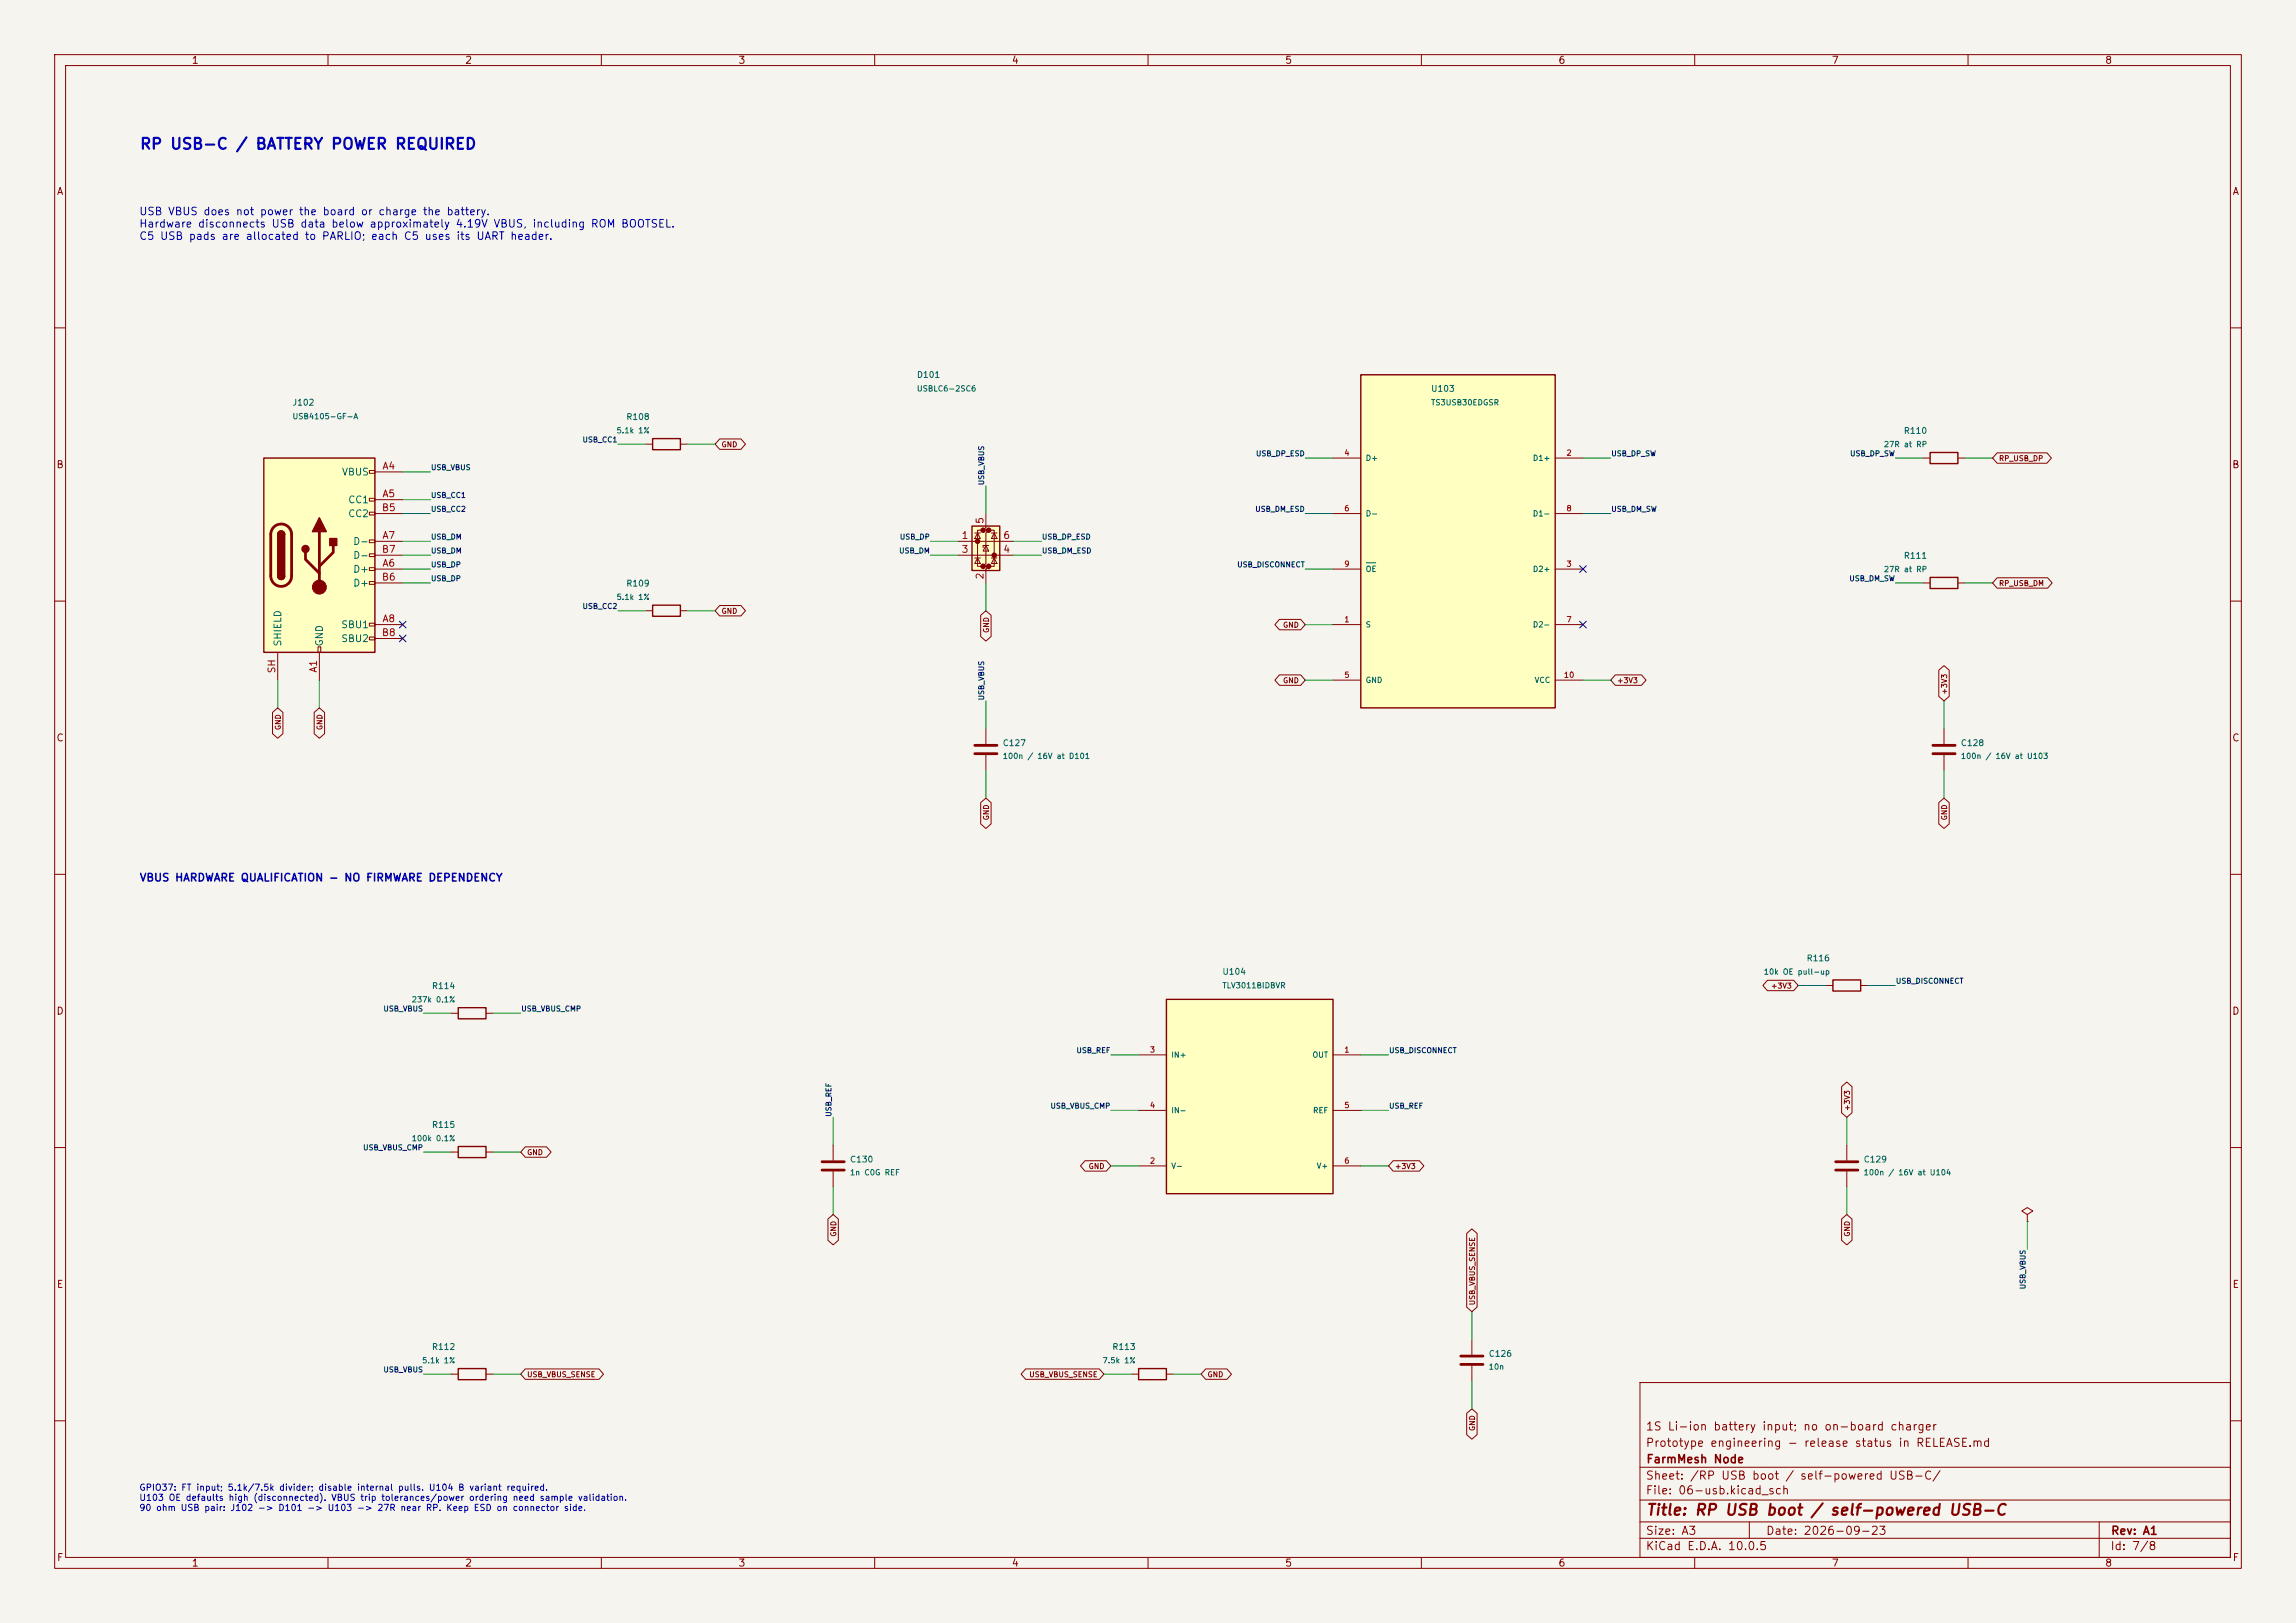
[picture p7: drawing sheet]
<svg xmlns="http://www.w3.org/2000/svg" width="420mm" height="297mm" viewBox="0 0 420 297" stroke-linecap="round" stroke-linejoin="round" font-family="sans-serif">
<defs><g id="words">
<text font-size="2" fill="#0000c2" x="25.5" y="27.8">RP USB-C / BATTERY POWER REQUIRED</text>
<text font-size="2" fill="#840000" x="301" y="277.8">Title: RP USB boot / self-powered USB-C</text>
<g font-size="1.5" fill="#840000">
<text x="300.9" y="262.1">1S Li-ion battery input; no on-board charger</text>
<text x="300.9" y="265.1">Prototype engineering - release status in RELEASE.md</text>
<text x="301" y="268.1">FarmMesh Node</text>
<text x="300.9" y="273.8">File: 06-usb.kicad_sch</text>
<text x="300.9" y="271.1">Sheet: /RP USB boot / self-powered USB-C/</text>
<text x="300.9" y="281.2">Size: A3</text>
<text x="322.9" y="281.2">Date: 2026-09-23</text>
<text x="386" y="281.2">Rev: A1</text>
<text x="300.9" y="284">KiCad E.D.A. 10.0.5</text>
<text x="385.9" y="284">Id: 7/8</text>
</g>
<g font-size="1.4" fill="#0000c2">
<text x="25.4" y="39.7">USB VBUS does not power the board or charge the battery.</text>
<text x="25.4" y="42">Hardware disconnects USB data below approximately 4.19V VBUS, including ROM BOOTSEL.</text>
<text x="25.4" y="44.2">C5 USB pads are allocated to PARLIO; each C5 uses its UART header.</text>
<text x="25.4" y="161.6">VBUS HARDWARE QUALIFICATION - NO FIRMWARE DEPENDENCY</text>
</g>
<g font-size="1.3" fill="#840000">
<text x="35" y="12">1</text>
<text x="85" y="12">2</text>
<text x="135" y="12">3</text>
<text x="185" y="12">4</text>
<text x="235" y="12">5</text>
<text x="285" y="12">6</text>
<text x="335" y="12">7</text>
<text x="385" y="12">8</text>
<text x="10.3" y="36">A</text>
<text x="408.3" y="36">A</text>
<text x="10.2" y="86">B</text>
<text x="408.2" y="86">B</text>
<text x="10.2" y="136">C</text>
<text x="408.2" y="136">C</text>
<text x="10.2" y="186">D</text>
<text x="408.2" y="186">D</text>
<text x="10.3" y="236">E</text>
<text x="408.3" y="236">E</text>
<text x="10.3" y="286">F</text>
<text x="35" y="287">1</text>
<text x="85" y="287">2</text>
<text x="135" y="287">3</text>
<text x="185" y="287">4</text>
<text x="235" y="287">5</text>
<text x="285" y="287">6</text>
<text x="335" y="287">7</text>
<text x="385" y="287">8</text>
<text x="408.3" y="286">F</text>
</g>
<g font-size="1.3" fill="#006464">
<text x="62.4" y="87.3">VBUS</text>
<text x="63.6" y="92.4">CC1</text>
<text x="63.6" y="94.9">CC2</text>
<text x="64.5" y="100">D-</text>
<text x="64.5" y="105.1">D+</text>
<text x="64.5" y="107.6">D+</text>
<text x="64.5" y="102.6">D-</text>
<text x="51.8" y="118.4" transform="rotate(-90 51.8 118.4)">SHIELD</text>
<text x="59.4" y="118.4" transform="rotate(-90 59.4 118.4)">GND</text>
<text x="62.3" y="115.3">SBU1</text>
<text x="62.3" y="117.8">SBU2</text>
</g>
<g font-size="1.3" fill="#a90000">
<text x="69.8" y="86.2">A4</text>
<text x="69.8" y="93.8">B5</text>
<text x="69.8" y="91.3">A5</text>
<text x="180.2" y="96" transform="rotate(-90 180.2 96)">5</text>
<text x="69.8" y="101.5">B7</text>
<text x="69.8" y="98.9">A7</text>
<text x="175.8" y="98.9">1</text>
<text x="175.8" y="101.5">3</text>
<text x="183.4" y="101.5">4</text>
<text x="183.4" y="98.9">6</text>
<text x="69.8" y="106.5">B6</text>
<text x="69.8" y="104">A6</text>
<text x="180.2" y="106.1" transform="rotate(-90 180.2 106.1)">2</text>
<text x="69.8" y="116.7">B8</text>
<text x="69.8" y="114.2">A8</text>
<text x="50.7" y="123.3" transform="rotate(-90 50.7 123.3)">SH</text>
<text x="58.3" y="123.2" transform="rotate(-90 58.3 123.2)">A1</text>
</g>
<g font-size="1.2" fill="#0000c2">
<text x="25.4" y="273.1">GPIO37: FT input; 5.1k/7.5k divider; disable internal pulls. U104 B variant required.</text>
<text x="25.4" y="274.9">U103 OE defaults high (disconnected). VBUS trip tolerances/power ordering need sample validation.</text>
<text x="25.4" y="276.8">90 ohm USB pair: J102 -&gt; D101 -&gt; U103 -&gt; 27R near RP. Keep ESD on connector side.</text>
</g>
<g font-size="1.1" fill="#006464">
<text x="167.6" y="69.4">D101</text>
<text x="261.7" y="72">U103</text>
<text x="53.4" y="74.5">J102</text>
<text x="114.5" y="77.1">R108</text>
<text x="348.2" y="79.7">R110</text>
<text x="114.5" y="107.6">R109</text>
<text x="348.2" y="102.5">R111</text>
<text x="183.3" y="136.8">C127</text>
<text x="358.6" y="136.8">C128</text>
<text x="223.5" y="178.6">U104</text>
<text x="330.4" y="176.2">R116</text>
<text x="78.9" y="181.3">R114</text>
<text x="78.9" y="206.7">R115</text>
<text x="155.4" y="213">C130</text>
<text x="340.8" y="213">C129</text>
<text x="78.9" y="247.3">R112</text>
<text x="203.4" y="247.3">R113</text>
<text x="272.2" y="248.6">C126</text>
</g>
<g font-size="1" fill="#006464">
<text x="167.6" y="71.9">USBLC6-2SC6</text>
<text x="53.4" y="77">USB4105-GF-A</text>
<text x="261.7" y="74.4">TS3USB30EDGSR</text>
<text x="112.7" y="79.5">5.1k 1%</text>
<text x="344.5" y="82.1">27R at RP</text>
<text x="249.7" y="84.6">D+</text>
<text x="280.3" y="84.6">D1+</text>
<text x="249.7" y="94.7">D-</text>
<text x="280.3" y="94.7">D1-</text>
<text x="249.7" y="104.9">OE</text>
<text x="280.3" y="104.9">D2+</text>
<text x="344.5" y="104.9">27R at RP</text>
<text x="112.7" y="110">5.1k 1%</text>
<text x="249.7" y="115.1">S</text>
<text x="280.3" y="115.1">D2-</text>
<text x="249.7" y="125.2">GND</text>
<text x="280.6" y="125.2">VCC</text>
<text x="183.3" y="139.1">100n / 16V at D101</text>
<text x="358.6" y="139.1">100n / 16V at U103</text>
<text x="322.5" y="178.6">10k OE pull-up</text>
<text x="75.2" y="183.7">237k 0.1%</text>
<text x="223.5" y="181.1">TLV3011BIDBVR</text>
<text x="214.2" y="193.8">IN+</text>
<text x="240" y="193.8">OUT</text>
<text x="214.2" y="204">IN-</text>
<text x="240.1" y="204">REF</text>
<text x="75.2" y="209.1">100k 0.1%</text>
<text x="155.4" y="215.3">1n C0G REF</text>
<text x="214.2" y="214.1">V-</text>
<text x="240.7" y="214.1">V+</text>
<text x="340.8" y="215.3">100n / 16V at U104</text>
<text x="77.1" y="249.7">5.1k 1%</text>
<text x="201.6" y="249.7">7.5k 1%</text>
<text x="272.2" y="250.9">10n</text>
</g>
<g font-size="1" fill="#0f0f0f">
<text x="106.5" y="81.2">USB_CC1</text>
<text x="229.7" y="83.7">USB_DP_ESD</text>
<text x="294.6" y="83.7">USB_DP_SW</text>
<text x="338.3" y="83.7">USB_DP_SW</text>
<text x="78.7" y="86.3">USB_VBUS</text>
<text x="180.2" y="88.9" transform="rotate(-90 180.2 88.9)">USB_VBUS</text>
<text x="78.7" y="91.3">USB_CC1</text>
<text x="78.7" y="93.9">USB_CC2</text>
<text x="229.5" y="93.9">USB_DM_ESD</text>
<text x="294.6" y="93.9">USB_DM_SW</text>
<text x="78.7" y="101.5">USB_DM</text>
<text x="78.7" y="99">USB_DM</text>
<text x="164.4" y="101.5">USB_DM</text>
<text x="164.5" y="99">USB_DP</text>
<text x="190.5" y="99">USB_DP_ESD</text>
<text x="190.5" y="101.5">USB_DM_ESD</text>
<text x="78.7" y="104">USB_DP</text>
<text x="78.7" y="106.6">USB_DP</text>
<text x="226.2" y="104">USB_DISCONNECT</text>
<text x="338.2" y="106.6">USB_DM_SW</text>
<text x="106.5" y="111.7">USB_CC2</text>
<text x="180.2" y="128.3" transform="rotate(-90 180.2 128.3)">USB_VBUS</text>
<text x="70" y="185.3">USB_VBUS</text>
<text x="95.3" y="185.3">USB_VBUS_CMP</text>
<text x="346.7" y="180.2">USB_DISCONNECT</text>
<text x="196.8" y="192.9">USB_REF</text>
<text x="254" y="192.9">USB_DISCONNECT</text>
<text x="192.1" y="203.1">USB_VBUS_CMP</text>
<text x="254" y="203.1">USB_REF</text>
<text x="152.3" y="204.5" transform="rotate(-90 152.3 204.5)">USB_REF</text>
<text x="66.3" y="210.7">USB_VBUS_CMP</text>
<text x="370.7" y="236" transform="rotate(-90 370.7 236)">USB_VBUS</text>
<text x="70" y="251.4">USB_VBUS</text>
</g>
<g font-size="1" fill="#840000">
<text x="131.9" y="82.1">GND</text>
<text x="365.6" y="84.6">RP_USB_DP</text>
<text x="365.6" y="107.5">RP_USB_DM</text>
<text x="131.9" y="112.5">GND</text>
<text x="181.1" y="115.9" transform="rotate(-90 181.1 115.9)">GND</text>
<text x="234.6" y="115.1">GND</text>
<text x="234.6" y="125.2">GND</text>
<text x="295.7" y="125.2">+3V3</text>
<text x="356.4" y="127.2" transform="rotate(-90 356.4 127.2)">+3V3</text>
<text x="51.6" y="133.7" transform="rotate(-90 51.6 133.7)">GND</text>
<text x="59.2" y="133.7" transform="rotate(-90 59.2 133.7)">GND</text>
<text x="181.1" y="150.2" transform="rotate(-90 181.1 150.2)">GND</text>
<text x="356.4" y="150.2" transform="rotate(-90 356.4 150.2)">GND</text>
<text x="323.9" y="181.1">+3V3</text>
<text x="338.6" y="203.4" transform="rotate(-90 338.6 203.4)">+3V3</text>
<text x="96.3" y="211.6">GND</text>
<text x="199" y="214.1">GND</text>
<text x="255.1" y="214.1">+3V3</text>
<text x="153.2" y="226.4" transform="rotate(-90 153.2 226.4)">GND</text>
<text x="338.6" y="226.4" transform="rotate(-90 338.6 226.4)">GND</text>
<text x="270" y="239" transform="rotate(-90 270 239)">USB_VBUS_SENSE</text>
<text x="96.3" y="252.2">USB_VBUS_SENSE</text>
<text x="188.2" y="252.2">USB_VBUS_SENSE</text>
<text x="220.8" y="252.2">GND</text>
<text x="270" y="262" transform="rotate(-90 270 262)">GND</text>
</g>
<g font-size="1" fill="#a90000">
<text x="245.8" y="83.6">4</text>
<text x="286.4" y="83.6">2</text>
<text x="245.8" y="93.8">6</text>
<text x="286.4" y="93.8">8</text>
<text x="245.8" y="104">9</text>
<text x="286.4" y="104">3</text>
<text x="245.8" y="114.1">1</text>
<text x="286.4" y="114.1">7</text>
<text x="245.8" y="124.3">5</text>
<text x="286" y="124.3">10</text>
<text x="210.2" y="192.9">3</text>
<text x="245.8" y="192.9">1</text>
<text x="210.2" y="203">4</text>
<text x="245.8" y="203">5</text>
<text x="210.2" y="213.2">2</text>
<text x="245.8" y="213.2">6</text>
</g>
</g></defs>
<path d="M0 0h420v297h-420z" fill="#f5f4ef" stroke="#f5f4ef" stroke-width=".18"/>
<g fill="none" stroke="#840000" stroke-width=".18">
<path d="M10 10h400v277h-400zM12 12h396v273h-396zM60 10v2M110 10v2M160 10v2M210 10v2M260 10v2M310 10v2M360 10v2M10 60h2M408 60h2M10 110h2"/>
<path d="M408 110h2M10 160h2M408 160h2M10 210h2M82.5 210.8h1.3M88.9 210.8h1.3M152.4 209.6v2.7M152.4 214.4v2.8M337.8 209.6v2.7M337.8 214.4v2.8M408 210h2M370.8 222.2l1.1-.6-1.1-.6-1 .6 1 .6v1.3"/>
<path d="M370.8 223.5h.1M269.2 245.1v2.8M269.2 249.9v2.8M300 253h108v32h-108zM10 260h2M300 278.5h108M300 274.5h108M300 268.5h108M320 278.5v3M384 278.5v6.5M408 260h2M60 285v2"/>
<path d="M110 285v2M160 285v2M210 285v2M260 285v2M300 281.5h108M310 285v2M360 285v2"/>
</g>
<path d="M150.4 212.6h4M150.4 214.1h4M335.8 212.6h4.1M335.8 214.1h4.1M267.2 248.2h4.1M267.2 249.7h4.1" fill="none" stroke="#840000" stroke-width=".51"/>
<path d="M83.8 209.8h5.1v2h-5.1z" fill="none" stroke="#840000" stroke-width=".25"/>
<path d="M213.4 182.9h30.4v35.5h-30.4z" fill="#ffffc2"/>
<path d="M119.4 80.3h5.1v2h-5.1zM119.4 110.7h5.1v2.1h-5.1zM213.4 182.9h30.4v35.5h-30.4zM83.8 250.4h5.1v2.1h-5.1z" fill="none" stroke="#840000" stroke-width=".25"/>
<path d="M118.1 81.3h1.3M124.5 81.3h1.2M118.1 111.8h1.3M124.5 111.8h1.2M208.3 193h5.1M243.8 193h5.1M208.3 213.4h5.1M208.3 203.2h5.1M243.8 213.4h5.1M243.8 203.2h5.1M82.5 251.5h1.3M88.9 251.5h1.3" fill="none" stroke="#840000" stroke-width=".18"/>
<path d="M177.8 96.3h5.1v8.1h-5.1z" fill="#ffffc2"/>
<g fill="#840000" stroke="#840000" stroke-width=".51">
<circle cx="178.8" cy="99.1" r=".25"/>
<circle cx="179.8" cy="97" r=".25"/>
<circle cx="179.8" cy="103.6" r=".25"/>
<circle cx="180.8" cy="97" r=".25"/>
<circle cx="180.8" cy="103.6" r=".25"/>
<circle cx="181.9" cy="101.6" r=".25"/>
</g>
<g fill="none" stroke="#840000" stroke-width=".18">
<path d="M175.3 99.1h10.1M178.3 97.5h1M178.8 97.5l.5 1.1h-1zM179.8 97h-1v6.6h1M180.3 94v2.5l-.5 .5h1l-.5 .5v5.6l-.5 .5h1l-.5 .5v2.6M180.3 99.8l.5 1h-1zM180.8 99.8h-1v.4M180.8 97h1.1v6.6h-1.1M181.4 97.5h1M181.9 97.5l.5 1.1h-1zM351.8 83.8h1.3M358.1 83.8h1.3"/>
<path d="M175.3 101.6h10.1M178.3 102.1h1M178.8 102.1l.5 1h-1zM181.4 102.1h1M181.9 102.1l.5 1h-1zM351.8 106.7h1.3M358.1 106.7h1.3M180.3 133.4v2.7M180.3 138.2v2.8M355.6 133.4v2.7M355.6 138.2v2.8M82.5 185.4h1.3"/>
<path d="M88.9 185.4h1.3M334 180.3h1.3M340.4 180.3h1.2M207 251.5h1.3M213.4 251.5h1.2"/>
</g>
<path d="M177.8 96.3h5.1v8.1h-5.1zM353.1 82.8h5v2h-5zM353.1 105.7h5v2h-5zM335.3 179.3h5.1v2.1h-5.1zM83.8 184.4h5.1v2h-5.1zM208.3 250.4h5.1v2.1h-5.1z" fill="none" stroke="#840000" stroke-width=".25"/>
<path d="M178.3 136.4h4.1M178.3 137.9h4.1M353.6 136.4h4M353.6 137.9h4" fill="none" stroke="#840000" stroke-width=".51"/>
<path d="M248.9 68.6h35.6v60.9h-35.6z" fill="#ffffc2"/>
<path d="M248.9 68.6h35.6v60.9h-35.6z" fill="none" stroke="#840000" stroke-width=".25"/>
<path d="M243.8 83.8h5.1M243.8 94h5.1M284.5 83.8h5.1M284.5 94h5.1M243.8 114.3h5.1M243.8 104.1h5.1M284.5 114.3h5.1M284.5 104.1h5.1M243.8 124.5h5.1M284.5 124.5h5.1" fill="none" stroke="#840000" stroke-width=".18"/>
<path d="M249.9 103h1.8" fill="none" stroke="#006464" stroke-width=".18"/>
<path d="M48.3 83.8h20.3v35.6h-20.3z" fill="#ffffc2"/>
<g fill="none" stroke="#840000" stroke-width=".18">
<path d="M67.6 86.1h1v.5h-1zM67.6 91.2h1v.5h-1zM67.6 93.7h1v.5h-1zM67.6 98.8h1v.5h-1zM68.6 86.4h5.1M68.6 91.4h5.1M68.6 99.1h5.1M68.6 94h5.1M131.6 80.3h3.9l.9 1-.9 .9h-3.9l-.8-.9zM365.3 82.9h9.1l.8 .9-.8 1h-9.1l-.8-1zM50.8 119.4v5.1M58.2 118.4h.5v1h-.5z"/>
<path d="M58.4 119.4v5.1M67.6 101.3h1v.6h-1zM67.6 103.9h1v.5h-1zM67.6 106.4h1v.5h-1zM67.6 114h1v.6h-1zM67.6 116.6h1v.5h-1zM68.6 104.1h5.1M68.6 114.3h5.1M68.6 106.7h5.1M68.6 101.6h5.1M68.6 116.8h5.1M131.6 110.8h3.9l.9 1-.9 .9h-3.9l-.8-.9z"/>
<path d="M179.4 112.6l.9-.8 1 .8v3.9l-1 .8-.9-.8zM234 113.3h3.9l.9 1-.9 1h-3.9l-.8-1zM365.3 105.7h9.3l.8 1-.8 .9h-9.3l-.8-.9zM49.8 130.4l1-.9 1 .9v3.9l-1 .8-1-.8zM57.5 130.4l.9-.9 1 .9v3.9l-1 .8-.9-.8zM234 123.5h3.9l.9 1-.9 .9h-3.9l-.8-.9zM295.5 123.5h4.8l.8 1-.8 .9h-4.8l-.9-.9zM354.6 122.6l1-.8 1 .8v4.8l-1 .9-1-.9zM179.4 146.9l.9-.8 1 .8v3.9l-1 .8-.9-.8zM354.6 146.9l1-.8 1 .8v3.9l-1 .8-1-.8zM323.3 179.4h4.8l.8 .9-.8 1h-4.8l-.8-1zM336.9 198.8l.9-.8 1 .8v4.8l-1 .9-.9-.9z"/>
<path d="M96.1 209.9h3.9l.8 .9-.8 1h-3.9l-.9-1zM198.5 212.4h3.9l.8 1-.8 .9h-3.9l-.9-.9zM254.8 212.4h4.8l.9 1-.9 .9h-4.8l-.8-.9zM151.4 223.1l1-.9 1 .9v3.9l-1 .8-1-.8zM268.3 225.7l.9-.8 1 .8v13.5l-1 .8-.9-.8zM336.9 223.1l.9-.9 1 .9v3.9l-1 .8-.9-.8zM96.1 250.5h13.5l.8 1-.8 .9h-13.5l-.9-.9zM187.6 250.5h13.5l.8 1-.8 .9h-13.5l-.8-.9zM220.5 250.5h3.9l.9 1-.9 .9h-3.9l-.8-.9zM268.3 258.6l.9-.8 1 .8v3.9l-1 .9-.9-.9z"/>
</g>
<path d="M48.3 83.8h20.3v35.6h-20.3zM50.8 97.8a.64 .64 0 0 1 .6-.6 .64 .64 0 0 1 .7 .6M50.8 105.4a.64 .64 0 0 0 .6 .6 .64 .64 0 0 0 .7-.6" fill="none" stroke="#840000" stroke-width=".25"/>
<path d="M50.1 96.5a1.9 1.9 0 0 1 2.1-.5 1.9 1.9 0 0 1 1.1 1.8v7.6a1.91 1.91 0 0 1-1.9 1.9 1.91 1.91 0 0 1-1.9-1.9v-7.8l.2-.6zM58.4 97.3v10.1M61 99.8v1.3l-2.6 2.5M55.9 101.1v1.3l2.5 2.5" fill="none" stroke="#840000" stroke-width=".51"/>
<g fill="#840000" stroke="#840000" stroke-width=".25">
<path d="M50.8 97.8h1.3v7.6h-1.3z"/>
<path d="M51 97.3a.64 .64 0 0 1 .7-.1 .64 .64 0 0 1 .4 .6h-1.3z"/>
<path d="M50.8 105.4h1.3a.64 .64 0 0 1-.7 .6 .64 .64 0 0 1-.6-.6z"/>
<path d="M58.4 94.7l1.3 2.6h-2.6z"/>
<path d="M60.3 98.6h1.3v1.2h-1.3z"/>
<circle cx="55.9" cy="100.5" r=".63"/>
</g>
<circle cx="58.4" cy="107.4" r="1.27" fill="#840000" stroke="#840000" stroke-width=".18"/>
<g fill="none" stroke="#009600" stroke-width=".18">
<path d="M73.7 99.1h5M73.7 94h5M73.7 86.4h5M73.7 91.4h5M113 81.3h5.1M125.7 81.3h5.1M170.2 99.1h5.1M180.3 88.9v5.1M185.4 99.1h5.1M238.8 94h5M238.8 83.8h5M289.6 94h5"/>
<path d="M289.6 83.8h5M346.7 83.8h5.1M359.4 83.8h5.1M73.7 104.1h5M73.7 101.6h5M73.7 106.7h5M113 111.8h5.1M125.7 111.8h5.1M170.2 101.6h5.1M180.3 106.7v5.1M185.4 101.6h5.1M238.8 104.1h5"/>
<path d="M238.8 114.3h5M346.7 106.7h5.1M359.4 106.7h5.1M50.8 124.5v5M58.4 124.5v5M180.3 128.3v5.1M238.8 124.5h5M289.6 124.5h5M355.6 128.3v5.1M180.3 141v5.1M355.6 141v5.1M77.5 185.4h5"/>
<path d="M90.2 185.4h5M203.2 193h5.1M248.9 193h5.1M328.9 180.3h5.1M341.6 180.3h5.1M77.5 210.8h5M90.2 210.8h5M152.4 204.5v5.1M152.4 217.2v5M203.2 213.4h5.1M203.2 203.2h5.1M248.9 213.4h5.1"/>
<path d="M248.9 203.2h5.1M337.8 204.5v5.1M337.8 217.2v5M370.8 223.5v5.1M77.5 251.5h5M90.2 251.5h5M201.9 251.5h5.1M214.6 251.5h5.1M269.2 240v5.1M269.2 252.7v5.1"/>
</g>
<path d="M73.1 116.2l1.2 1.2M73.1 113.7l1.2 1.2M74.3 116.2l-1.2 1.2M74.3 113.7l-1.2 1.2M289 113.7l1.2 1.2M289 103.5l1.2 1.2M290.2 113.7l-1.2 1.2M290.2 103.5l-1.2 1.2" fill="none" stroke="#000084" stroke-width=".18"/>
<use href="#words"/>
</svg>
